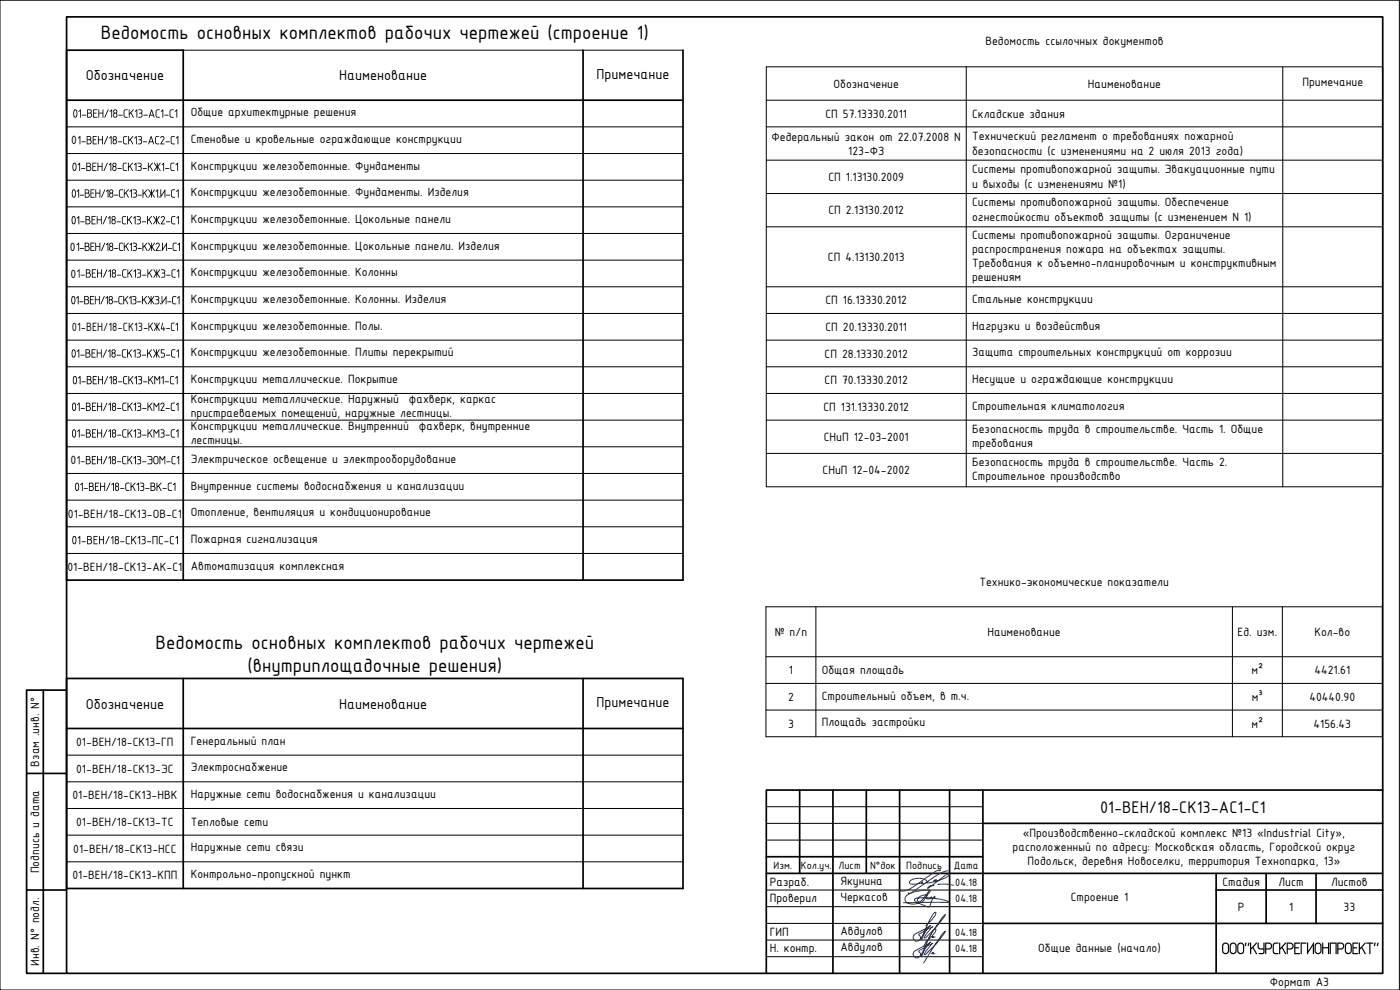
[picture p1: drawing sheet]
<svg xmlns="http://www.w3.org/2000/svg" width="420mm" height="297mm" viewBox="0 0 420 297" stroke-linecap="round" stroke-linejoin="round" font-family="sans-serif">
<defs><g id="words">
<g font-size="6.2">
<text x="30.3" y="11.7">Ведомость основных комплектов рабочих чертежей (строение 1)</text>
<text x="46.7" y="194.7">Ведомость основных комплектов рабочих чертежей</text>
<text x="74.3" y="201.7">(внутриплощадочные решения)</text>
</g>
<g font-size="5.4">
<text x="330.1" y="243.8">01-ВЕН/18-СК13-АС1-С1</text>
<text x="366.4" y="286.3">ООО&quot;КУРСКРЕГИОНПРОЕКТ&quot;</text>
</g>
<g font-size="4.7">
<text x="179" y="23.6">Примечание</text>
<text x="25.7" y="24.1">Обозначение</text>
<text x="101.8" y="24.1">Наименование</text>
<text x="25.7" y="212.6">Обозначение</text>
<text x="101.8" y="212.6">Наименование</text>
<text x="179" y="212.1">Примечание</text>
</g>
<g font-size="3.9">
<text x="295.7" y="13.4">Ведомость ссылочных документов</text>
<text x="250.2" y="26.3">Обозначение</text>
<text x="326.5" y="26.3">Наименование</text>
<text x="390.9" y="25.9">Примечание</text>
<text x="21.7" y="35.3">01-ВЕН/18- СК13-АС1-С1</text>
<text x="57.2" y="34.9">Общие архитектурные решения</text>
<text x="247.7" y="35.3">СП 57.13330.2011</text>
<text x="291.7" y="35.3">Складские здания</text>
<text x="291.7" y="42">Технический регламент о требованиях пожарной</text>
<text x="21.4" y="43.3">0</text>
<text x="23.1" y="43.3">1-ВЕН/18- СК13-АС2-С1</text>
<text x="57.2" y="42.9">Стеновые и кровельные ограждающие конструкции</text>
<text x="231.5" y="42.2">Федеральный закон от 22.07.2008 N</text>
<text x="254.6" y="46.4">123-ФЗ</text>
<text x="291.7" y="46.4">безопасности (с изменениями на 2 июля 2013 года)</text>
<text x="21.5" y="51.3">01-ВЕН/18- СК13-КЖ1-С1</text>
<text x="57.2" y="50.9">Конструкции железобетонные. Фундаменты</text>
<text x="291.7" y="52">Системы противопожарной защиты. Эвакуационные пути</text>
<text x="21.3" y="59.3">01-ВЕН/18-СК13-КЖ1.И-С1</text>
<text x="57.2" y="58.9">Конструкции железобетонные. Фундаменты. Изделия</text>
<text x="248.6" y="54.3">СП 1.13130.2009</text>
<text x="291.7" y="56.4">и выходы (с изменениями №1)</text>
<text x="248.6" y="64.3">СП 2.13130.2012</text>
<text x="291.7" y="61.9">Системы противопожарной защиты. Обеспечение</text>
<text x="21.2" y="67.3">01-ВЕН/18- СК13-КЖ2-С1</text>
<text x="57.2" y="66.9">Конструкции железобетонные. Цокольные панели</text>
<text x="291.7" y="66.3">огнестойкости объектов защиты (с изменением N 1)</text>
<text x="291.7" y="71.7">Системы противопожарной защиты. Ограничение</text>
<text x="21" y="75.3">0</text>
<text x="22.7" y="75.3">1-ВЕН/18-СК13-КЖ2.И-С1</text>
<text x="57.2" y="74.9">Конструкции железобетонные. Цокольные панели. Изделия</text>
<text x="291.7" y="75.8">распространения пожара на объектах защиты.</text>
<text x="21.1" y="83.3">0</text>
<text x="22.9" y="83.3">1-ВЕН/18- СК13-КЖ3-С1</text>
<text x="57.2" y="82.9">Конструкции железобетонные. Колонны</text>
<text x="248.5" y="78.3">СП 4.13130.2013</text>
<text x="291.7" y="80">Требования к объемно-планировочным и конструктивным</text>
<text x="291.7" y="84.2">решениям</text>
<text x="21.1" y="91.3">01-ВЕН/18-СК13-КЖ3.И-С1</text>
<text x="57.2" y="90.9">Конструкции железобетонные. Колонны. Изделия</text>
<text x="247.7" y="91.3">СП 16.13330.2012</text>
<text x="291.7" y="90.9">Стальные конструкции</text>
<text x="21.5" y="99.3">01-ВЕН/18-СК13</text>
<text x="42.9" y="99.3">-КЖ4-С1</text>
<text x="57.2" y="98.9">Конструкции железобетонные. Полы.</text>
<text x="247.7" y="99.3">СП 20.13330.2011</text>
<text x="291.7" y="98.9">Нагрузки и воздействия</text>
<text x="21.2" y="107.3">01-ВЕН/18- СК13-КЖ5-С1</text>
<text x="57.2" y="106.9">Конструкции железобетонные. Плиты перекрытий</text>
<text x="247.5" y="107.3">СП 28.13330.2012</text>
<text x="291.7" y="106.9">Защита строительных конструкций от коррозии</text>
<text x="21.6" y="115.3">01-ВЕН/18- СК13-КМ1-С1</text>
<text x="57.2" y="114.9">Конструкции металлические. Покрытие</text>
<text x="247.5" y="115.3">СП 70.13330.2012</text>
<text x="291.7" y="114.9">Несущие и ограждающие конструкции</text>
<text x="21.4" y="123.3">01-ВЕН/18- СК13-КМ2-С1</text>
<text x="57.2" y="120.8">Конструкции металлические. Наружный</text>
<text x="57.2" y="125">пристраеваемых помещений, наружные лестницы.</text>
<text x="122.7" y="120.8">фахверк, каркас</text>
<text x="247.1" y="123.3">СП 131.13330.2012</text>
<text x="291.7" y="122.9">Строительная климатология</text>
<text x="21.4" y="131.3">01-ВЕН/18- СК13-КМ3-С1</text>
<text x="57.2" y="129">Конструкции металлические. Внутренний</text>
<text x="125.7" y="129">фахверк, внутренние</text>
<text x="291.7" y="129.8">Безопасность труда в строительстве. Часть 1. Общие</text>
<text x="57.2" y="133.2">лестницы.</text>
<text x="247.2" y="132.3">СНиП 12-03-2001</text>
<text x="291.7" y="134">требования</text>
<text x="21.1" y="139.3">0</text>
<text x="22.9" y="139.3">1-ВЕН/18- СК13-ЭОМ-С1</text>
<text x="57.2" y="138.9">Электрическое освещение и электрооборудование</text>
<text x="246.9" y="142.3">СНиП 12-04-2002</text>
<text x="291.7" y="139.9">Безопасность труда в строительстве. Часть 2.</text>
<text x="22.3" y="147.3">01-ВЕН/18- СК13-ВК-С1</text>
<text x="57.2" y="146.9">Внутренние системы водоснабжения и канализации</text>
<text x="291.7" y="144">Строительное производство</text>
<text x="20.4" y="155.3">01-ВЕН/18-СК13-ОВ-С1</text>
<text x="57.2" y="154.9">Отопление, вентиляция и кондиционирование</text>
<text x="21.4" y="163.3">01- ВЕН /18- СК13-ПС-С1</text>
<text x="57.2" y="162.9">Пожарная сигнализация</text>
<text x="20.2" y="171.3">01-ВЕН/18-СК13-АК-С1</text>
<text x="57.2" y="171.1">Автоматизация комплексная</text>
<text x="293.9" y="175.8">Технико-экономические показатели</text>
<text x="232.5" y="190.8">№ п/п</text>
<text x="296.4" y="190.8">Наименование</text>
<text x="371.4" y="190.8">Ед. изм.</text>
<text x="394.5" y="190.8">Кол-во</text>
<text x="236.7" y="202.3">1</text>
<text x="246.6" y="202.1">Общая площадь</text>
<text x="375.6" y="202.3">м²</text>
<text x="394.5" y="202.3">4421.61</text>
<text x="246.6" y="209.9">Строительный объем, в т.ч.</text>
<text x="236.5" y="210.3">2</text>
<text x="375.7" y="210.3">м³</text>
<text x="393" y="210.3">40440.90</text>
<text x="236.5" y="218.3">3</text>
<text x="246.6" y="217.9">Площадь застройки</text>
<text x="375.6" y="218.3">м²</text>
<text x="394.2" y="218.3">4156.43</text>
<text x="22.9" y="223.8">01-ВЕН/18-СК13-ГП</text>
<text x="57.2" y="223.4">Генеральный план</text>
<text x="11.7" y="230" transform="rotate(-90 11.7 230)">Взам .инв. N°</text>
<text x="22.9" y="231.8">01-ВЕН/18-СК13-ЭС</text>
<text x="57.2" y="231.4">Электроснабжение</text>
<text x="21.7" y="239.8">01-ВЕН/18-СК13-НВК</text>
<text x="57.2" y="239.4">Наружные сети водоснабжения и канализации</text>
<text x="22.9" y="247.8">01-ВЕН/18-СК13-ТС</text>
<text x="57.2" y="247.8">Тепловые сети</text>
<text x="307" y="251.3">«Производственно-складской комплекс №13 «Industrial City»,</text>
<text x="22" y="255.8">01-ВЕН/18-СК13-НСС</text>
<text x="57.2" y="255.4">Наружные сети связи</text>
<text x="303.9" y="255.4">расположенный по адресу: Московская область, Городской округ</text>
<text x="11.7" y="262.1" transform="rotate(-90 11.7 262.1)">Подпись и дата</text>
<text x="21.7" y="263.8">01-ВЕН/18-СК13-КПП</text>
<text x="57.2" y="263.4">Контрольно-пропускной пункт</text>
<text x="308.4" y="259.6">Подольск, деревня Новоселки, территория Технопарка, 13»</text>
<text x="231" y="265.8">Разраб.</text>
<text x="252.2" y="265.4">Якунина</text>
<text x="366.9" y="265.8">Стадия</text>
<text x="383.7" y="265.8">Лист</text>
<text x="399.5" y="265.8">Листов</text>
<text x="231" y="270.8">Проверил</text>
<text x="252.2" y="270.4">Черкасов</text>
<text x="321.4" y="270.4">Строение 1</text>
<text x="371.5" y="273.3">Р</text>
<text x="386.9" y="273.3">1</text>
<text x="403.2" y="273.3">33</text>
<text x="231" y="280.8">ГИП</text>
<text x="252.2" y="280.4">Авдулов</text>
<text x="231" y="285.8">Н. контр.</text>
<text x="252.2" y="285.4">Авдулов</text>
<text x="311.6" y="285.6">Общие данные (начало)</text>
<text x="11.7" y="289.8" transform="rotate(-90 11.7 289.8)">Инв. N° подл.</text>
<text x="381.1" y="295.8">Формат А3</text>
</g>
<g font-size="3.4">
<text x="232.2" y="260.7">Изм.</text>
<text x="240.4" y="260.7">Кол.уч.</text>
<text x="251.7" y="260.7">Лист</text>
<text x="261.1" y="260.7">N°док</text>
<text x="272" y="260.7">Подпись</text>
<text x="286.2" y="260.7">Дата</text>
<text x="286.7" y="265.8">04.18</text>
<text x="286.7" y="270.8">04.18</text>
<text x="286.7" y="280.8">04.18</text>
<text x="286.7" y="285.8">04.18</text>
</g>
</g></defs>
<!-- layer: 0 -->
<g fill="none" stroke="#000" stroke-width=".3">
<path d="M0 .1h420v296.9h-420zM55 15.1h150M20 38.1h185M230 30.1h185M230 20.1h185v126h-185zM230 38.1h185M290 20.1v126M385 20.1v126M20 46.1h185M20 54.1h185M230 48.1h185M230 58.1h185"/>
<path d="M20 62.1h185M20 70h185M20 78h185M230 68.1h185M20 86h185M20 94.1h185M230 86h185M230 94.1h185M20 102.1h185M20 110.1h185M20 118.1h185M230 102.1h185"/>
<path d="M230 110.1h185M230 118.1h185M20 126.1h185M20 134.1h185M230 126.1h185M230 136h185M20 142.1h185M20 150.1h185M20 158.1h185M20 166.1h185M20 226.6h185M20 234.6h185"/>
<path d="M20 242.6h185M20 250.6h185M20 258.6h185"/>
</g>
<path d="M229.9 182.1h185v39h-185zM229.9 197h185M244.9 182.1v39M369.9 182.1v39M384.9 182.1v39M229.9 205h185M229.9 213h185" fill="none" stroke="#000" stroke-width=".3"/>
<!-- layer: FORMAT -->
<g fill="none" stroke="#000" stroke-width=".51">
<path d="M20 5.1h395v286.9h-395zM13 207.1v84.9M20 207.1h-12v84.9h12M8 232.1h12M240 237.1v25M250 237.1v54.9M260 237.1v25M270 237.1v54.9M285 237.1v54.9M295 237.1v54.9M415 237.1h-185v54.9M230 257.1h65"/>
<path d="M295 247h120M8 267h12M230 262.1h185M295 277.1h120M365 262.1v29.9M365 267h50M380 262.1v15M395 262.1v15"/>
</g>
<path d="M230 242h65M230 247h65M230 252.1h65M230 272h65M230 277.1h65M230 267h65M230 282.1h65M230 287h65" fill="none" stroke="#000" stroke-width=".3"/>
<g fill="none" stroke="#041e9f" stroke-width=".3">
<path d="M277.9 277.7l2.6-2.9 .3-1-.7 .3-1.1 1.9-2.5 5.4-.9 .9h-.9l-.6-.8 .3-1 4.9-2.8-1.3 1.4-1.4 2.9-.9-1.7 4.2-2.3-1.8 2.2-.7 1.2 .5-.1 3.3-3.4 2.5-3.5-.9 .9-1.7 2.5-3.9 6.1M278.6 264.5l-1.5 .6-.6-.1 .3-.4-.5 .4-1.7 .3-1.2-.1-.5-.4 .2-.5 .5-.3 1.8-.5 2.1 .4 .5 .3 .3 .7 1-.1 1.8-.8h-.4l-.5 .5 .8-.1 2.4-.8 1.1-.7 .4-.6h-.4l-.7 .3-5.4 3.9a1.64 1.64 0 0 1 1.9-.8M278.8 267.3l-2.4 3-.8 .7-1.1 .3-1.2-.1-.9-.3-.7-.7 .1-1.2 1.3-.9 2-.7 3.2-.4a.61 .61 0 0 1 .9 .3l-2 2.8a.93 .93 0 0 1-1.1 .6 .93 .93 0 0 1-.7-1 2.47 2.47 0 0 1 2.8-1l-.1 .4a.76 .76 0 0 0 .6 .6 .76 .76 0 0 0 .8-.4v-.2a.47 .47 0 0 0 .2 .5 .47 .47 0 0 0 .5 0l.3-.2v-.5l-1 1.6-.4 1.2a.77 .77 0 0 1-.6 .5 .77 .77 0 0 1-.8-.4l-3-1.4a.49 .49 0 0 1-.2-.7 .49 .49 0 0 1 .6-.2l3.2-.2 2.5 .3 2.9 .6 1.1 .4-13.7 .3M281.7 265.3l-.2 .1 2.6-.1 2.1 .3M281.9 261.4l.3-.4-1.7 .6-7.7 5.2-1.7 .5h-.9l-.4-.4 .5 .1M284.6 261.4l-1.3 .1-1.6 .8-8.2 5.6-.6 .2-.3-.2 .2 .1M277.9 282.7l2.7-3 .2-.9-.7 .3-.9 1.5-2.7 5.7-.8 1h-1l-.6-.8 .3-1 4.9-2.8-1.3 1.4-1.4 2.9-.9-1.7 4.2-2.3-1.8 2.2-.7 1.1 .1 .2 .4-.2 3.3-3.4 2.5-3.5-.9 .9-1.7 2.5-3.9 6.1"/>
<circle cx="280" cy="286" r=".05"/>
<circle cx="280" cy="281" r=".05"/>
</g>
<!-- layer: 0 -->
<path d="M175 15.1v159M205 15.1v159h-185v-159h35v159M20 30.1h185M20 203.6h185v63h-185zM20 218.6h185M55 203.6v63M175 203.6v63" fill="none" stroke="#000" stroke-width=".51"/>
<use href="#words"/>
</svg>
